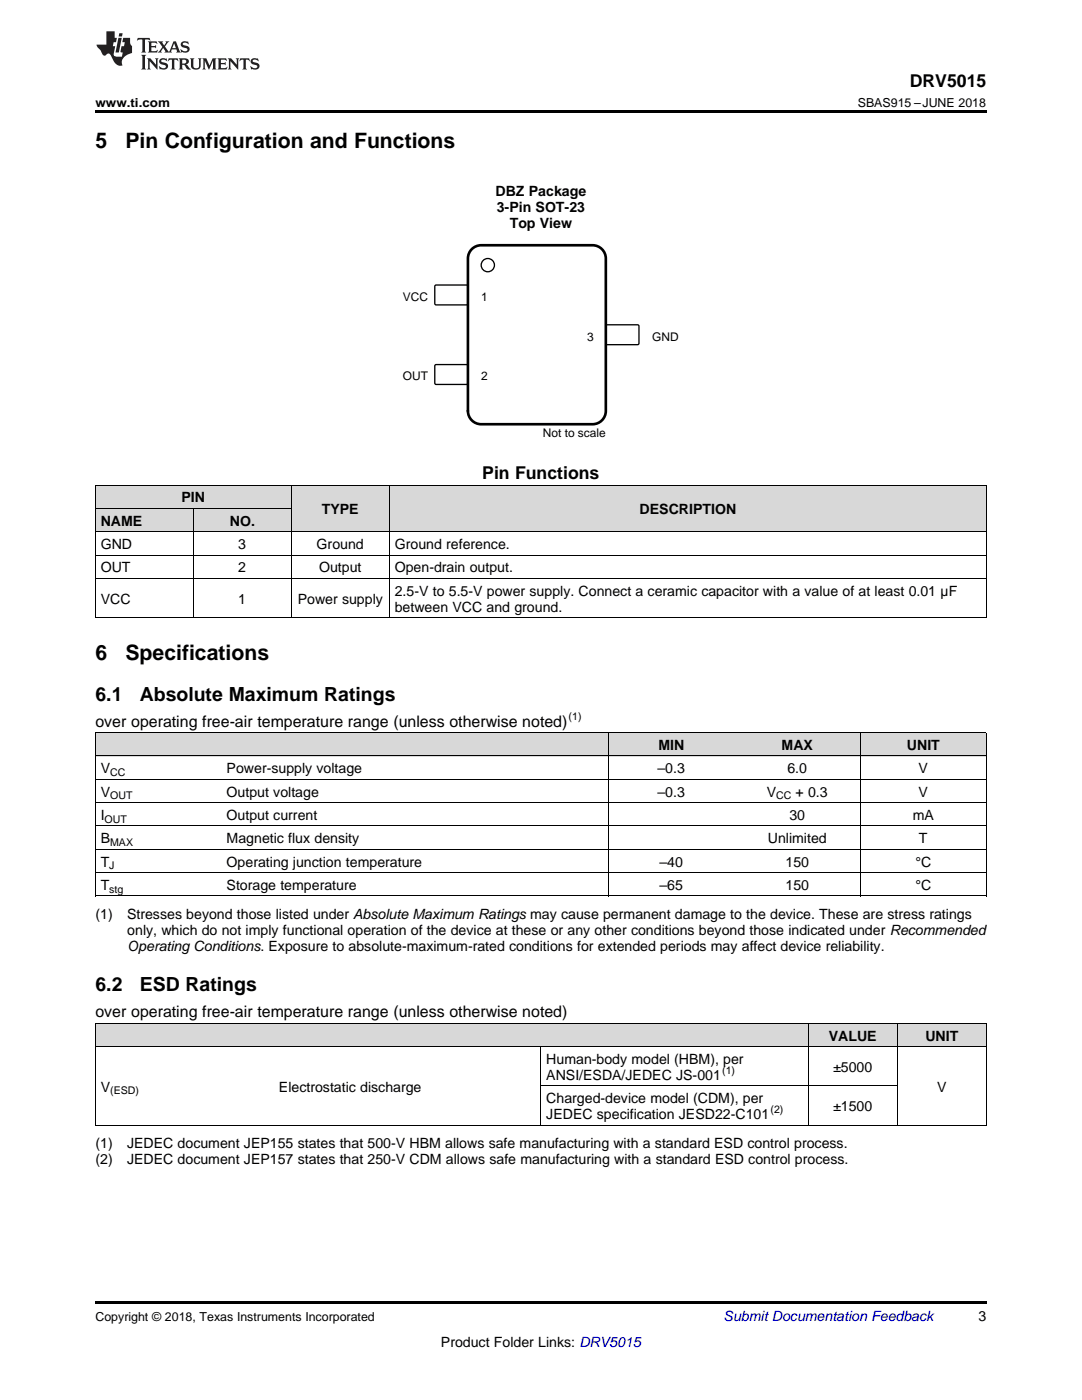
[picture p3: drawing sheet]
<svg xmlns="http://www.w3.org/2000/svg" width="216mm" height="279mm" viewBox="0 0 216 279" stroke-linecap="round" stroke-linejoin="round" font-family="sans-serif">
<defs><g id="words">
<g font-size="4.2">
<text x="19" y="29.6">5</text>
<text x="25" y="29.6">Pin Configuration and Functions</text>
<text x="19" y="131.8">6</text>
<text x="25" y="131.8">Specifications</text>
</g>
<g font-size="3.9">
<text x="19" y="139.8">6.1</text>
<text x="27.9" y="139.8">Absolute Maximum Ratings</text>
<text x="19" y="197.9">6.2</text>
<text x="27.9" y="197.9">ESD Ratings</text>
</g>
<g font-size="3.5">
<text x="181.5" y="17.3">DRV5015</text>
<text x="96.2" y="95.6">Pin Functions</text>
</g>
<g font-size="3.2">
<text x="19" y="145">over operating free-air temperature range (unless otherwise noted)</text>
<text x="19" y="203">over operating free-air temperature range (unless otherwise noted)</text>
</g>
<g font-size="2.8">
<text x="98.9" y="39.2">DBZ Package</text>
<text x="99.1" y="42.3">3-Pin SOT-23</text>
<text x="101.7" y="45.5">Top View</text>
<text x="36.2" y="100.3">PIN</text>
<text x="20.1" y="104.9">NAME</text>
<text x="45.9" y="104.9">NO.</text>
<text x="64.2" y="102.6">TYPE</text>
<text x="127.6" y="102.6">DESCRIPTION</text>
<text x="20.1" y="109.6">GND</text>
<text x="47.6" y="109.6">3</text>
<text x="63.2" y="109.6">Ground</text>
<text x="78.8" y="109.6">Ground reference.</text>
<text x="20.1" y="114.2">OUT</text>
<text x="47.6" y="114.2">2</text>
<text x="63.7" y="114.2">Output</text>
<text x="78.8" y="114.2">Open-drain output.</text>
<text x="78.8" y="118.9">2.5-V to 5.5-V power supply. Connect a ceramic capacitor with a value of at least 0.01 µF</text>
<text x="20.1" y="120.5">VCC</text>
<text x="47.6" y="120.5">1</text>
<text x="59.4" y="120.5">Power supply</text>
<text x="78.8" y="122.1">between VCC and ground.</text>
<text x="131.4" y="149.6">MIN</text>
<text x="156" y="149.6">MAX</text>
<text x="181" y="149.6">UNIT</text>
<text x="20.1" y="154.3">V</text>
<text x="45.2" y="154.3">Power-supply voltage</text>
<text x="131.2" y="154.3">–0.3</text>
<text x="157.1" y="154.3">6.0</text>
<text x="183.3" y="154.3">V</text>
<text x="20.1" y="159">V</text>
<text x="45.2" y="159">Output voltage</text>
<text x="131.2" y="159">–0.3</text>
<text x="153" y="159">V</text>
<text x="158.7" y="159">+ 0.3</text>
<text x="183.3" y="159">V</text>
<text x="20.1" y="163.6">I</text>
<text x="45.2" y="163.6">Output current</text>
<text x="157.5" y="163.6">30</text>
<text x="182.1" y="163.6">mA</text>
<text x="20.1" y="168.3">B</text>
<text x="20.1" y="172.9">T</text>
<text x="45.2" y="168.3">Magnetic flux density</text>
<text x="45.2" y="172.9">Operating junction temperature</text>
<text x="131.6" y="172.9">–40</text>
<text x="153.2" y="168.3">Unlimited</text>
<text x="156.7" y="172.9">150</text>
<text x="182.7" y="172.9">°C</text>
<text x="183.4" y="168.3">T</text>
<text x="20.1" y="177.6">T</text>
<text x="45.2" y="177.6">Storage temperature</text>
<text x="131.6" y="177.6">–65</text>
<text x="156.7" y="177.6">150</text>
<text x="182.7" y="177.6">°C</text>
<text x="19" y="183.4">(1)</text>
<text x="25.4" y="183.4">Stresses beyond those listed under Absolute Maximum Ratings may cause permanent damage to the device. These are stress ratings</text>
<text x="25.4" y="186.6">only, which do not imply functional operation of the device at these or any other conditions beyond those indicated under Recommended</text>
<text x="25.4" y="189.8">Operating Conditions. Exposure to absolute-maximum-rated conditions for extended periods may affect device reliability.</text>
<text x="165.4" y="207.7">VALUE</text>
<text x="184.6" y="207.7">UNIT</text>
<text x="109" y="212.3">Human-body model (HBM), per</text>
<text x="109" y="215.5">ANSI/ESDA/JEDEC JS-001</text>
<text x="166.3" y="213.9">±5000</text>
<text x="20.1" y="217.8">V</text>
<text x="55.7" y="217.8">Electrostatic discharge</text>
<text x="109" y="220.2">Charged-device model (CDM), per</text>
<text x="166.3" y="221.8">±1500</text>
<text x="187" y="217.8">V</text>
<text x="109" y="223.3">JEDEC specification JESD22-C101</text>
<text x="19" y="229.2">(1)</text>
<text x="19" y="232.4">(2)</text>
<text x="25.4" y="229.2">JEDEC document JEP155 states that 500-V HBM allows safe manufacturing with a standard ESD control process.</text>
<text x="25.4" y="232.4">JEDEC document JEP157 states that 250-V CDM allows safe manufacturing with a standard ESD control process.</text>
<text x="195.3" y="263.6">3</text>
<text x="88" y="268.9">Product Folder Links: DRV5015</text>
</g>
<text font-size="2.8" fill="#0000c8" x="144.4" y="263.6">Submit Documentation Feedback</text>
<g font-size="2.5">
<text x="19" y="21.4">www.ti.com</text>
<text x="171.2" y="21.4">SBAS915 –JUNE 2018</text>
<text x="19" y="263.6">Copyright © 2018, Texas Instruments Incorporated</text>
</g>
<g font-size="2.4">
<text x="80.4" y="60.1">VCC</text>
<text x="96" y="60.1">1</text>
<text x="117.2" y="68">3</text>
<text x="130.1" y="68">GND</text>
<text x="80.4" y="75.9">OUT</text>
<text x="96" y="75.9">2</text>
<text x="108.3" y="87.3">Not to scale</text>
</g>
<g font-size="2.1">
<text x="113.5" y="143.7">(1)</text>
<text x="22" y="154.9">CC</text>
<text x="22" y="159.5">OUT</text>
<text x="154.9" y="159.5">CC</text>
<text x="20.9" y="164.2">OUT</text>
<text x="21.8" y="173.5">J</text>
<text x="22" y="168.8">MAX</text>
<text x="21.8" y="178.2">stg</text>
<text x="144.1" y="214.4">(1)</text>
<text x="22" y="218.4">(ESD)</text>
<text x="153.7" y="222.2">(2)</text>
</g>
</g></defs>
<g fill="#d8d8d8">
<path d="M19 204.3h35.6v4.7h-35.6z"/>
<path d="M54.6 204.3h53.3v4.7h-53.3z"/>
<path d="M107.9 204.3h53.4v4.7h-53.4z"/>
<path d="M161.3 204.3h17.8v4.7h-17.8z"/>
<path d="M179.1 204.3h17.7v4.7h-17.7z"/>
<path d="M19 146.3h25.2v4.6h-25.2z"/>
<path d="M44.2 146.3h77.2v4.6h-77.2z"/>
<path d="M121.4 146.3h25.1v4.6h-25.1z"/>
<path d="M146.5 146.3h25.2v4.6h-25.2z"/>
<path d="M171.7 146.3h25.1v4.6h-25.1z"/>
<path d="M58.1 96.9h19.6v9.3h-19.6z"/>
<path d="M77.7 96.9h119.1v9.3h-119.1z"/>
<path d="M19 101.5h19.6v4.7h-19.6z"/>
<path d="M38.6 101.5h19.5v4.7h-19.5z"/>
<path d="M19 96.9h19.6v4.6h-19.6z"/>
<path d="M38.6 96.9h19.5v4.6h-19.5z"/>
</g>
<path d="M19 123.3h.2zM58 123.3h.1zM77.6 123.3h.1zM196.7 123.3h.1zM19 224.6h.2zM107.8 224.6h.1zM161.2 224.6h.1zM179 224.6h.1zM196.7 224.6h.1zM19 259.7h177.8v.5h-177.8z" fill="#000"/>
<g fill="none" stroke="#000" stroke-width=".2">
<path d="M19 96.8h177.8v26.5M19.1 96.8v26.5M58.1 96.8v26.5M77.7 96.8v26.5M19 115.4h177.8M19 110.8h177.8M19 106.1h177.8M19 101.5h39.1M38.5 101.5v21.8M19 123.3h177.8M19 155.5h177.8M19 150.9h177.8"/>
<path d="M19 146.2h177.8M19.1 146.3v32.6M121.3 146.3v32.6M171.6 146.3v32.6M196.8 146.3v32.6M19 178.8h177.8M19 174.1h177.8M19 169.5h177.8M19 164.8h177.8M19 160.2h177.8M19 208.9h177.8M19 204.2h177.8"/>
<path d="M19.1 204.3v20.3M107.9 208.9v15.7M107.9 216.7h71.2M161.2 204.3v20.3M179 204.3v20.3M196.8 204.3v20.3M19 224.6h177.8"/>
</g>
<path d="M86.9 56.9h6.3l.2 .2-.1 3.6-.2 .2-6.2-.1-.1-.2v-3.5z" fill-rule="evenodd" fill="#fff"/>
<path d="M86.9 56.9h6.3l.2 .2-.1 3.6-.2 .2-6.2-.1-.1-.2v-3.5z" fill="none" stroke="#000" stroke-width=".26"/>
<path d="M86.9 72.8h6.3l.2 .2-.1 3.6-.2 .1h-6.2l-.1-.2v-3.5z" fill-rule="evenodd" fill="#fff"/>
<path d="M86.9 72.8h6.3l.2 .2-.1 3.6-.2 .1h-6.2l-.1-.2v-3.5z" fill="none" stroke="#000" stroke-width=".26"/>
<path d="M121 64.9h6.4l.1 .2v3.6l-.3 .1h-6.2l-.1-.3v-3.4z" fill-rule="evenodd" fill="#fff"/>
<g fill="none" stroke="#000" stroke-width=".26">
<path d="M121 64.9h6.4l.1 .2v3.6l-.3 .1h-6.2l-.1-.3v-3.4z"/>
<circle cx="97.3" cy="52.9" r="1.32"/>
</g>
<path d="M94.4 49.5l1-.5 .6-.1h22.2a2.65 2.65 0 0 1 2.7 2.7v30.4a2.65 2.65 0 0 1-2.7 2.7h-22.2a2.64 2.64 0 0 1-2.6-2.7v-30.4a2.64 2.64 0 0 1 1-2.1z" fill="none" stroke="#000" stroke-width=".53"/>
<path d="M19 22h177.8v.5h-177.8z" fill="#000"/>
<g fill="#231f20">
<path d="M27.5 7.6l-.1 .5 .4-.2h.6v.1v2.1l-.2 .4h1l-.3-.4v-2.1l.1-.1h.5l.5 .2-.2-.5zM29.5 8.3l.2 .3v1.5l-.2 .4h1.8l.2-.6a1.04 1.04 0 0 1-1.3 .2v-.7h.6l.3 .2v-.6l-.3 .2h-.6v-.6l.8-.1 .4 .3-.2-.5zM31.5 8.3l.9 1.1-.9 1.1h.8l-.2-.2 .5-.7 .4 .7-.2 .2h1.5l-.1-.2 .1-.4h.9l.1 .4-.2 .2h1l-.3-.3-.7-1.9h-.5l-.9 2-.8-1 .9-1h-.8l.1 .3-.3 .5-.4-.6 .2-.2zM34.7 8.6l.4 1h-.7zM36.3 8.4a.63 .63 0 0 0-.2 .7 .63 .63 0 0 0 .6 .4l.6 .2 .1 .2a.75 .75 0 0 1-.7 .4 .75 .75 0 0 1-.6-.5l.1 .7 .1-.1a1.11 1.11 0 0 0 1.5-.6 1.13 1.13 0 0 0-1.2-.8l-.1-.4a1.04 1.04 0 0 1 1.2 .2l-.2-.5-.1 .1-.5-.2zM28.2 10.9l.2 .4v2.2l-.2 .4h1l-.3-.4v-2.2l.3-.4zM29.3 11.6l.3 .4v1.5l-.3 .4h.8l-.2-.4v-1.3l1.5 1.7v-1.9l.2-.4h-.7l.2 .4v.9l-1.1-1.3zM32 11.8a.62 .62 0 0 0-.2 .7 .62 .62 0 0 0 .6 .4l.6 .1 .1 .3a.76 .76 0 0 1-.7 .3 .76 .76 0 0 1-.6-.4l.1 .7 .1-.1a1.11 1.11 0 0 0 1.5-.6 1.13 1.13 0 0 0-1.2-.8l-.1-.4a1.04 1.04 0 0 1 1.2 .2l-.2-.6-.1 .1-.5-.1zM33.7 11.6l-.2 .6a.61 .61 0 0 1 .8-.3v1.6l-.2 .4h.9l-.2-.4v-1.6a.63 .63 0 0 1 .8 .3l-.2-.6zM35.6 11.6l.3 .4v1.5l-.3 .4h1l-.2-.2v-.8l.5 .2a.76 .76 0 0 0 1.2 .7l-1-1a.58 .58 0 0 0 .6-.5 .58 .58 0 0 0-.5-.6zM36.4 11.9h.1a.45 .45 0 0 1 .5 .1 .45 .45 0 0 1 .1 .5l-.7 .2zM37.9 11.6l.2 .2a2.17 2.17 0 0 0 .3 1.9 .99 .99 0 0 0 1.6-.6v-1.1l.2-.4h-.7l.2 .2a1.92 1.92 0 0 1-.2 1.8 .6 .6 0 0 1-.9-.5v-1.1l.2-.4zM40.4 11.6l.2 .4v1.5l-.2 .4h.7l-.2-.4v-1.4l.8 1.8 .8-1.8v1.4l-.2 .4h.9l-.2-.4v-1.5l.2-.4h-.8l-.6 1.5-.6-1.5zM43.4 11.6l.2 .4v1.5l-.2 .4h1.8l.2-.6a1.04 1.04 0 0 1-1.3 .1v-.6h.5l.4 .2v-.6l-.4 .2h-.5v-.7h.8l.3 .3-.1-.6zM45.5 11.6l.2 .4v1.5l-.2 .4h.7l-.2-.4v-1.3l1.5 1.7v-1.9l.2-.4h-.7l.2 .4v.9l-1.1-1.3zM47.9 11.6l-.1 .6a.61 .61 0 0 1 .8-.3v1.6l-.3 .4h1l-.3-.4 .1-1.6a.63 .63 0 0 1 .7 .3l-.1-.6zM50.2 11.8a.62 .62 0 0 0-.2 .7 .62 .62 0 0 0 .6 .4l.6 .1 .2 .3a.76 .76 0 0 1-.8 .3 .76 .76 0 0 1-.6-.4l.1 .7 .2-.1a1.11 1.11 0 0 0 1.5-.6 1.13 1.13 0 0 0-1.3-.8l-.1-.4a1.04 1.04 0 0 1 1.2 .2l-.1-.6-.2 .1-.5-.1z"/>
<path d="M21.2 6.3v2.6h-1.9l.1 .4 .7 .9a.91 .91 0 0 0 1 .8 .56 .56 0 0 1 .5-.3 .56 .56 0 0 1 .5 .3l.4 .8a1.53 1.53 0 0 0 1.9 1.2 1.54 1.54 0 0 1 1-2.1l.9-.3v-1.4a1.52 1.52 0 0 1-.3-1.6h-1.4l-.2 .8h.5l-.2 .8h-.4l-.2 1v.2l.4 .1-.2 .8a1.93 1.93 0 0 1-1.6-.3l.3-1.8h-.5l.2-.8h.4l.2-.8h-.4v-1.3zM23.6 7.6l-.6 2.9h.7l.6-2.9zM23.8 6.6l-.1 .7h.6l.2-.7z"/>
</g>
<use href="#words"/>
</svg>
